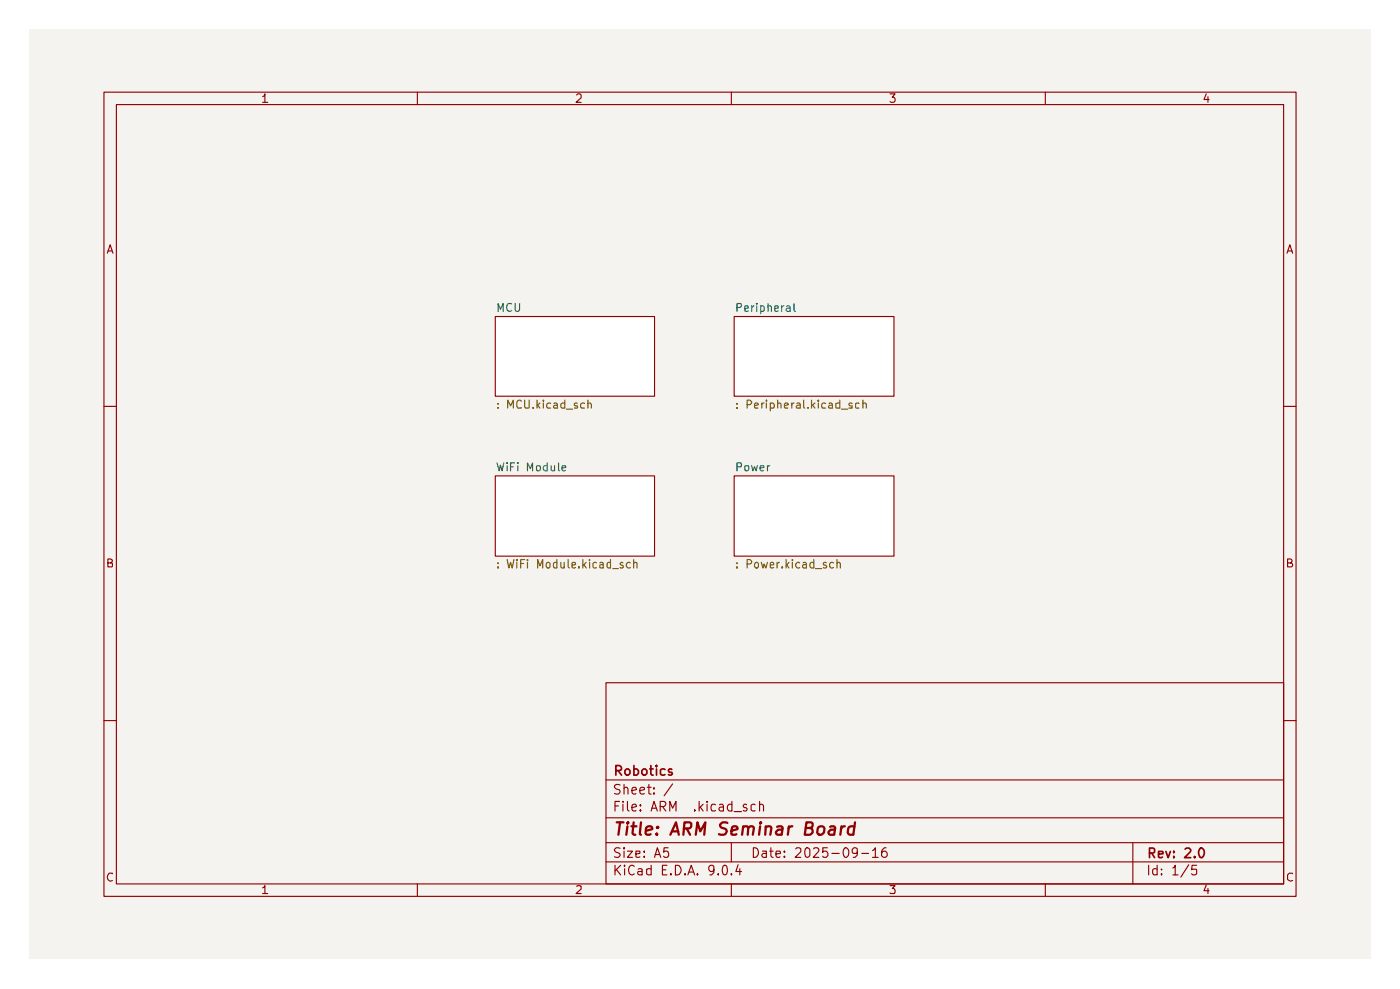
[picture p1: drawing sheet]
<svg xmlns="http://www.w3.org/2000/svg" width="210mm" height="148mm" viewBox="0 0 210 148" stroke-linecap="round" stroke-linejoin="round" font-family="sans-serif">
<path d="M4.4 4.4h201.1v139.3h-201.1z" fill="#f5f3ef"/>
<g fill="none" stroke="#900000" stroke-width=".17">
<path d="M15.6 13.8h178.7v120.5h-178.7zM17.4 15.7h175.1v116.7h-175.1zM39.4 14.5l.2-.2 .1-.2v1.2M39.4 15.3h.7M62.6 13.8v1.9M86.5 14.2l.1-.1h.4l.1 .1v.5l-.7 .6h.7M109.7 13.8v1.9M133.4 14.1h.8l-.4 .5 .3 .1 .1 .1-.1 .4-.2 .1-.5-.1M156.7 13.8v1.9M180.9 14.1l-.4 .8h.8M181.1 14.5v.8M16.1 37.9l.4-1.2 .4 1.2"/>
<path d="M16.2 37.6h.6M193 37.9l.4-1.2 .4 1.2M193.1 37.6h.6M15.6 60.9h1.8M192.5 60.9h1.8M16.2 84.3h.4l.3-.2-.1-.3-.6-.1v1.2h.6l.1-.5-.3-.1M193 84.3h.6l.1-.2-.1-.3-.6-.1v1.2h.6l.2-.1v-.2l-.2-.3h-.1M15.6 108h1.8M90.9 102.3h101.6v30.1h-101.6zM90.9 116.8h101.6M93 117.6a.67 .67 0 0 0-.8 0l-.1 .3 .3 .3 .4 .1a.33 .33 0 0 1 .1 .5l-.2 .2-.6-.1M93.6 118.1l.1-.2 .4 .1 .1 1"/>
<path d="M93.6 117.5v1.5M94.7 118.5l.7-.2-.1-.4-.5 .1-.1 .7 .3 .3 .3-.1M95.9 118.5l.7-.2v-.3l-.4-.1-.3 .3 .1 .7 .2 .1 .4-.1M97 117.9h.6M97.3 117.5v1.4l.3 .1M98.1 118.8v.1v.1l-.1-.1 .1-.1v.2M98.1 118v.1v.1l-.1-.1 .1-.1v.2M100.8 117.4l-1.2 1.8M192.5 108h1.8M16.9 130.9v-.1h-.6a.67 .67 0 0 0-.2 .7 .67 .67 0 0 0 .5 .5l.3-.1M39.4 133l.3-.3v1.2M39.4 133.9h.7"/>
<path d="M62.6 132.4v1.9M86.5 132.8l.1-.1 .5 .1v.4l-.7 .7h.7M90.9 129.1h101.6M90.9 126.2h101.6M90.9 122.5h101.6M92.2 129.6v1.5M92.2 120.7h.5M92.4 130.2l.7 .9M92.9 120.1h-.7v1.4M93 127.1l-.6-.1-.3 .3a.74 .74 0 0 0 .8 .6l.1 .3-.3 .2h-.6M93.1 129.6l-.9 .9M93.4 120.1h.1h-.1"/>
<path d="M93.4 120.5v1M93.6 127l-.1 .1 .1 .1v-.1v-.1v.2M93.6 127.5v.9M93.6 129.6v.1v.1v-.2v.2M93.6 130.1v1M94.1 127.5h.7l-.7 .9h.7M94.1 120.1v1.1l.2 .3M94.7 121l.7-.2-.1-.3-.5 .1-.1 .6 .3 .3 .3-.1M95.1 129.8a.49 .49 0 0 0-.6-.1 .49 .49 0 0 0-.3 .5v.3a.5 .5 0 0 0 .3 .5 .5 .5 0 0 0 .6-.1M95.3 127.9h.6v-.4h-.6v.9h.2h.4M95.7 130.2l.1-.1 .5 .1v.9M96 121.3l.1 .1-.1 .1-.1-.1 .1-.1v.2"/>
<path d="M96 120.6l.1 .1h-.1h-.1l.1-.1v.1M96.3 130.5l-.6 .1-.1 .1 .1 .3 .1 .1 .5-.1M96.6 128.3v.1h-.1l.1-.1v.1M96.6 127.5v.2l-.1-.1 .1-.1v.2M97.6 130.2l-.1-.1-.5 .1v.7a.48 .48 0 0 0 .6 .1M97.6 121.5l.5-1.4 .5 1.4M97.6 129.6v1.5M97.7 121.1h.7M98.1 128.4l.5-1.4 .5 1.4M98.2 128h.7M99 120.8h.6a.45 .45 0 0 0 .1-.7h-.7v1.4M99.3 130.3h.5"/>
<path d="M99.3 120.8l.5 .7M100 129.6h-.7v1.5h.7M100.2 127h-.6l-.1 .7 .2-.2h.3a.6 .6 0 0 1 .2 .9h-.5l-.2-.1M100.4 121.5v-1.4l.4 1 .6-1v1.4M100.6 130.9l.1 .1-.1 .1-.1-.1 .1-.1v.2M101.3 129.6a.73 .73 0 0 1 .8 .8 .73 .73 0 0 1-.8 .7zM102.7 130.9l.1 .1-.1 .1-.1-.1 .1-.1v.2M103.1 131.1l.5-1.5 .5 1.5M103.3 130.6h.7M104.1 121.3l.1 .1-.1 .1v-.2v.2M104.6 130.9l.1 .1-.1 .1-.1-.1 .1-.1v.2M104.8 120.1v1.4"/>
<path d="M105 120.9l.4 .6M105.4 120.5l-.6 .6M106 120.1h-.1h.2h-.1M106 120.5v1M107 130.2l-.1 .3-.4 .1-.2-.4v-.3l.2-.3h.3l.2 .2v.9l-.3 .4h-.3M107.3 120.6l-.4-.1a.6 .6 0 0 0 0 1l.4-.1M107.7 130.9v.2l-.1-.1 .1-.1v.2M107.9 120.6l.1-.1 .4 .1 .1 .9M108.5 129.7a.33 .33 0 0 1 .5 .1l.1 .4-.1 .7a.34 .34 0 0 1-.6 0l-.1-.7zM108.5 120.8l-.6 .2-.1 .2 .1 .2 .1 .1 .5-.1M109.7 130.9v.1v.1v-.2v.2M109.7 126.2v2.9"/>
<path d="M109.7 132.4v1.9M109.7 120.6l-.4-.1a.6 .6 0 0 0 0 1l.4-.1M109.7 120.1v1.4M110.1 121.6h1.1M110.7 129.5l-.4 1.1h.9M110.9 130.1v1M111.9 120.6l-.3-.1-.2 .2 .2 .3h.3l.1 .2-.1 .2v.1l-.5-.1M113 127a.72 .72 0 0 1 .7 .7 .72 .72 0 0 1-.7 .7zM113.2 120.6l-.3-.1-.3 .2v.6l.3 .2 .3-.1M113.9 120.7v-.1a.36 .36 0 0 1 .6 .1v.8M113.9 120.1v1.4M114.3 127.5h.6v.9"/>
<path d="M114.9 127.9h-.4l-.3 .2 .1 .3h.2h.4M115.4 127.5h.5M115.6 127v1.2l.1 .2h.2M116.3 127.9h.7l-.1-.4h-.5l-.1 .2 .1 .7h.1h.4M117.6 128.3l.1 .1h-.1h-.1l.1-.1v.1M117.6 127.5l.1 .1-.1 .1-.1-.1 .1-.1v.2M119.3 127.2l.2-.2 .5 .1 .1 .5-.9 .8h.9M120.7 127.2a.33 .33 0 0 1 .5-.1l.2 .2v.9l-.2 .2a.33 .33 0 0 1-.5-.1v-.4zM122 127.2l.2-.2h.3l.2 .1 .1 .3-.9 1h.9M124 127h-.6v.7l.1-.2h.4l.2 .4v.3l-.2 .2h-.4l-.1-.1M124.7 127.9h1.1M126.6 127.1l.2-.1a.75 .75 0 0 1 .5 .7 .75 .75 0 0 1-.5 .7 1.01 1.01 0 0 1-.2-1.3z"/>
<path d="M128.5 127.6l-.1 .3h-.5l-.1-.3v-.3l.2-.3h.3l.2 .2v.9l-.3 .3h-.3M129.2 127.9h1M130.8 127.4l.4-.4v1.4M130.8 128.4h.9M132.8 127h-.2l-.3 .3-.1 .3v.6l.3 .2h.3l.2-.2v-.3l-.2-.4a.48 .48 0 0 0-.6 .4M133.4 132.7h.8l-.4 .4a.33 .33 0 0 1 .4 .3l-.1 .5-.7-.1M156.7 132.4v1.9M169.8 126.2v6.2M172.2 129.6v1.5M173.5 130.2l-.4-.1-.3 .3 .1 .6 .2 .1 .4-.1M173.5 129.6v1.5M174.2 130.9v.2l-.1-.1 .1-.1v.2"/>
<path d="M174.2 130.2v.1l-.1-.1 .1 .1M175.9 130.1l.2-.2 .1-.3v1.5M175.9 131.1h.7M178.2 129.5l-1.2 1.9M179.4 129.6h-.7v.7l.6-.1 .1 .7-.2 .2h-.4l-.1-.2M180.9 132.6l-.4 .8h.8M181.1 133.1v.8M193.8 130.9l-.5-.1-.3 .3v.6l.5 .3 .3-.1"/>
</g>
<g fill="none" stroke="#900000" stroke-width=".25">
<path d="M92.3 115.5l.8-.1a.42 .42 0 0 0-.3-.7h-.5v1.4M92.7 115.5l.5 .6M93.7 115.5l.2-.3h.3l.3 .3v.4l-.3 .2h-.3l-.2-.2zM95 115.3l.5-.1 .2 .3v.4l-.2 .2-.5-.1M95 114.7v1.4M96.2 115.5l.3-.3h.2l.3 .3v.4l-.3 .2h-.2l-.3-.2zM97.4 115.2h.5M97.6 114.7v1.3l.2 .1h.1M98.4 114.7l-.1 .1 .1 .1v-.2v.2M98.4 115.2v.9M99.7 115.3a.48 .48 0 0 0-.7 .1v.6a.48 .48 0 0 0 .7 0M100.7 115.3l-.3-.1-.2 .3 .2 .2h.3l.1 .3-.2 .1-.4-.1"/>
<path d="M172.3 127.8l.7-.1 .1-.5-.2-.2h-.6v1.5M172.7 127.8l.4 .7M173.7 128l.7-.1-.1-.3h-.6v.8l.2 .1 .4-.1M174.8 127.6l.3 .9 .4-.9M176 128.3l.1 .1-.1 .1v-.2v.2M176 127.6h.1l-.1 .1v-.1v.1M177.7 127.2l.2-.2h.4l.2 .3v.2l-.9 1h.9M179.1 128.3l.1 .1-.1 .1-.1-.1 .1-.1v.2M179.9 127.1l.2-.1a.76 .76 0 0 1 .5 .8 .76 .76 0 0 1-.5 .7 1.01 1.01 0 0 1-.2-1.4z"/>
</g>
<g fill="none" stroke="#900000" stroke-width=".34">
<path d="M92.5 123.2h1M93 123.2l-.3 1.9M94.1 123.8l-.2 1.3M94.2 123.2l-.1 .2 .1-.1v-.1l-.1 .2M94.7 123.8h.7M95 123.2l-.2 1.6 .1 .2 .4 .1M96.1 123.2l-.2 1.6v.2l.2 .1M96.9 124.5l.9-.3-.1-.3a.6 .6 0 0 0-.8 .1l-.1 .8 .1 .2 .1 .1 .5-.1M98.5 124.9l.1 .1-.1 .1-.1-.1 .1-.1v.2M98.6 123.9l.1 .1h-.1h-.1l.1-.1v.1M100.5 125.1l.9-1.9 .4 1.9M100.8 124.6h.9"/>
<path d="M102.5 124.1l1-.1 .1-.2v-.4l-.2-.2h-.8l-.1 1.9M103 124.1l.5 1M104.3 125.1l.3-1.9 .4 1.4 .8-1.4-.2 1.9M109.1 123.3a.79 .79 0 0 0-1.1 .2 .45 .45 0 0 0 .3 .5l.6 .3 .1 .3-.2 .3a.92 .92 0 0 1-1 .1M109.7 124.5l.9-.3-.1-.3-.2-.1-.5 .1-.1 .9v.2l.1 .1 .6-.1M111.4 124l.3-.2 .4 .1 .1 .1-.1 1.1M111.4 123.8l-.1 1.3M112.2 124a.47 .47 0 0 1 .4-.2 .47 .47 0 0 1 .4 .2l-.1 1.1M114 123.8l-.2 1.3M114.1 123.2l-.1 .2 .1-.1v-.1l-.1 .2M114.8 124a.53 .53 0 0 1 .9 0l-.2 1.1M114.8 123.8l-.1 1.3"/>
<path d="M116.5 123.9l.3-.1 .5 .1 .1 .1-.2 1.1M117.3 124.2l-.6 .1-.4 .3 .1 .4 .2 .1 .6-.1M118.3 123.8l-.2 1.3M118.8 123.8l-.5 .2-.1 .1M120.8 124h.9l.1-.3v-.4l-.9-.1-.2 1.9h.7l.4-.4a.49 .49 0 0 0-.4-.7M122.7 124a.54 .54 0 0 1 .9 .1l-.1 .6-.2 .3a.48 .48 0 0 1-.8-.3zM124.5 123.9l.5-.1 .2 .2-.1 1.1M125.1 124.2l-.5 .1-.4 .3 .1 .4 .2 .1 .6-.1M126.2 123.8l-.2 1.3M126.7 123.8l-.4 .1-.2 .2M128.1 123.9a.65 .65 0 0 0-.9 .2l-.1 .6 .1 .2 .2 .2 .5-.1M128.2 123.2l-.3 1.9"/>
</g>
<g fill="#fff">
<path d="M110.1 71.3h23.9v12h-23.9z"/>
<path d="M110.1 47.4h23.9v12h-23.9z"/>
<path d="M74.3 71.3h23.8v12h-23.8z"/>
<path d="M74.3 47.4h23.8v12h-23.8z"/>
</g>
<path d="M74.3 47.4h23.8v12h-23.8zM110.1 47.4h23.9v12h-23.9zM74.3 71.3h23.8v12h-23.8zM110.1 71.3h23.9v12h-23.9z" fill="none" stroke="#900000" stroke-width=".17"/>
<g fill="none" stroke="#006665" stroke-width=".17">
<path d="M74.7 46.7v-1.2l.3 .8 .4-.8v1.2M76.7 45.6l-.5-.1-.2 .1v.4v.5l.4 .2 .3-.2M77.2 45.5v.9a.34 .34 0 0 0 .3 .3 .34 .34 0 0 0 .3-.1l.1-1.1M110.5 46.1l.6-.1 .1-.2-.1-.3h-.6v1.2M111.7 46.2h.5v-.3l-.2-.1-.3 .1v.7l.2 .1 .3-.1M112.7 45.8v.9M113 45.8l-.3 .3M113.5 45.5h-.1l.1 .1v-.1v.1M113.5 45.8v.9M114.1 45.9l.3-.1 .2 .2v.5l-.2 .2-.3-.1M114.1 45.8v1.2M115.2 46l.1-.2h.2l.2 .2v.7"/>
<path d="M115.2 45.5v1.2M116.2 46.2h.5v-.3l-.2-.1-.3 .1v.7l.1 .1 .4-.1M117.2 45.8v.9M117.5 45.8l-.3 .3M117.9 45.9l.4-.1 .2 .2v.7M118.5 46.2h-.5l-.1 .1v.2l.1 .2 .5-.1M119 45.5v1l.2 .2M74.5 69.3l.4 1.2 .1-.8 .3 .8 .2-1.2M76 69.3v.1M76 69.8v.7M76.5 69.9h.5M77.1 69.3h-.6v1.2"/>
<path d="M77.6 69.3v.1M77.6 69.8v.7M79.1 70.5v-1.2l.4 .9 .3-.9v1.2M80.5 69.8h.4l.1 .1v.4l-.2 .2-.4-.1zM82 69.8h-.4l-.1 .1v.5l.2 .1 .3-.1M82 69.3v1.2M82.6 69.8v.6l.2 .1 .3-.1M83.1 69.8v.7M83.7 69.3v1.1l.2 .1M84.3 70.1l.5-.1v-.2h-.5v.1v.5l.1 .1 .4-.1M110.5 69.9h.6l.1-.1-.1-.5h-.6v1.2M111.7 69.9l.5-.1 .1 .1-.1 .5-.2 .1-.3-.1z"/>
<path d="M112.7 69.8l.2 .7 .2-.6 .3 .6 .1-.7M114 70.1l.6-.1-.1-.2h-.4l-.1 .1v.5l.1 .1 .4-.1M115.1 69.8v.7M115.4 69.8h-.2l-.1 .1"/>
</g>
<g fill="none" stroke="#755500" stroke-width=".17">
<path d="M78.7 60v1l.1 .1h.5v-1.1M80.5 60v1.1M81.5 60v.1v-.1v.1M84.7 60v1.1h-.4l-.2-.1 .1-.5 .1-.1 .4 .1M88.1 60v1.1M114.9 60v.1l.1-.1h-.1v.1M116.6 60v1.1M120.5 60v1l.2 .1M121.7 60v1.1M122.7 60h-.1l.1 .1 .1-.1h-.1v.1M125.9 60v1.1h-.5l-.1-.6 .3-.1 .3 .1M129.4 60v1.1"/>
<path d="M74.7 61.1h-.1h.1M74.7 60.5h-.1h.1M76.1 61.1v-1.1l.4 .8 .5-.8v1.1M78.2 60.1v-.1a.42 .42 0 0 0-.7 .3v.6l.1 .2h.6M79.9 61.1h.1h-.2h.1M80.6 60.7l.3 .4M80.9 60.4l-.4 .4M81.5 60.4v.7M82.6 60.5l-.4-.1-.2 .2v.4l.1 .1h.5M83.1 60.5l.3-.1 .2 .1v.6h-.5l-.1-.2 .1-.2 .5-.1M84.9 61.3h1M86.5 60.5v-.1l-.4 .1v.2l.4 .1 .1 .2-.1 .1h-.4"/>
<path d="M87.6 60.5l-.3-.1-.3 .2v.4l.2 .1h.4M88.1 60.5l.4-.1 .2 .1v.6M110.5 61.1h.1h-.2h.1M110.5 60.5h.1h-.1h-.1h.1M112 60.6h.4l.3-.2v-.2l-.3-.2h-.4v1.1M113.1 60.8l.6-.2-.2-.2h-.2l-.2 .1v.5l.1 .1h.4M114.2 60.4v.7M114.6 60.4l-.4 .1v.1M114.9 60.4v.7M115.5 60.5a.36 .36 0 0 1 .6 .1l-.1 .5h-.5M115.5 60.4v1.2M116.6 60.5l.3-.1 .2 .1v.6"/>
<path d="M117.6 60.8l.6-.2-.2-.2h-.2l-.2 .1v.5l.1 .1h.4M118.7 60.4v.7M119 60.4l-.2 .1-.1 .1M119.5 60.5l.3-.1 .2 .1v.6h-.5l-.1-.2 .2-.2 .4-.1M121.2 61.1h-.1h.1M121.8 60.7l.4 .4M122.2 60.4l-.5 .4M122.7 60.4v.7M123.8 60.5a.36 .36 0 0 0-.6 .1l.1 .5h.5M124.3 60.5l.3-.1 .2 .1v.6h-.5l-.1-.2 .2-.2 .4-.1M126.2 61.3h.9M127.8 60.5l-.4-.1-.1 .1 .1 .3h.4v.3h-.5"/>
<path d="M128.8 60.5l-.1-.1-.4 .1v.6h.5M129.4 60.5l.3-.1 .2 .1v.6M74.7 84.9v.2l-.1-.1 .1-.1v.2M74.7 84.3l-.1 .1 .1-.1v.1M76 83.8l.3 1.3 .2-.8 .3 .8 .3-1.3M77.5 83.8v.2l.1-.1-.1-.1v.2M77.5 84.3v.8M78.1 84.4h.4M78.7 83.8h-.6v1.3M79.1 83.8l-.1 .1 .1 .1 .1-.1-.1-.1v.2M79.1 84.3v.8M80.6 85.1v-1.3l.3 1 .5-1v1.3"/>
<path d="M82 84.3h.3l.2 .1v.5l-.2 .2a.33 .33 0 0 1-.4-.3zM83.5 84.3h-.4l-.1 .1v.5l.1 .2 .4-.1M83.5 83.8v1.3M84.1 84.3v.6l.2 .2h.1l.2-.2M84.6 84.3v.8M85.2 83.8v1.1l.2 .2M85.8 84.7l.5-.1v-.3h-.2h-.3v.7l.1 .1 .4-.1M86.8 84.9l.1 .1-.1 .1v-.2v.2M87.4 83.8v1.3M87.6 84.6l.3 .5M87.9 84.3l-.5 .5M88.4 83.8l-.1 .1 .1 .1v-.2v.2"/>
<path d="M88.4 84.3v.8M89.4 84.3h-.3l-.2 .1v.5l.2 .2 .3-.1M89.9 84.3h.2h.3v.8M90.4 84.6l-.5 .1v.3l.2 .1 .3-.1M91.5 84.3h-.3l-.2 .1v.5l.2 .2 .3-.1M91.5 83.8v1.3M91.9 85.2h.8M93.4 84.3h-.3l-.1 .2 .1 .2h.2l.2 .2-.2 .2-.3-.1M94.5 84.3h-.3l-.3 .2v.3l.3 .3 .3-.1M95 84.4l.2-.1h.3v.8M95 83.8v1.3M110.5 84.9l.1 .1-.1 .1-.1-.1 .1-.1v.2"/>
<path d="M110.5 84.3l.1 .1h-.2l.1-.1v.1M112 84.5h.4a.33 .33 0 0 0 .3-.4l-.3-.3h-.4v1.3M113.2 84.3h.3l.2 .1v.5l-.2 .2a.33 .33 0 0 1-.4-.3zM114.1 84.3l.3 .8 .2-.6 .2 .6 .3-.8M115.5 84.7l.5-.1v-.3h-.2h-.3v.7l.2 .1 .3-.1M116.5 84.3v.8M116.8 84.3l-.3 .2M117.3 84.9l.1 .1-.1 .1-.1-.1 .1-.1v.2M117.9 83.8v1.3M117.9 84.6l.4 .5M118.3 84.3l-.4 .5M118.8 83.8v.2l.1-.1-.1-.1v.2"/>
<path d="M118.8 84.3v.8M119.9 84.3h-.3l-.3 .2v.3l.3 .3 .3-.1M120.4 84.3h.3l.2 .1v.7M120.9 84.6h-.4l-.2 .2v.1l.2 .2 .4-.1M122 84.3h-.2a.33 .33 0 0 0-.4 .2v.3a.34 .34 0 0 0 .3 .3 .34 .34 0 0 0 .3-.1M122 83.8v1.3M122.3 85.2h.9M123.9 84.3h-.1h-.3v.3l.3 .1 .2 .2-.2 .2-.3-.1M125 84.3h-.2a.33 .33 0 0 0-.4 .2v.3a.34 .34 0 0 0 .2 .3 .34 .34 0 0 0 .4-.1M125.5 84.4l.2-.1h.1l.2 .1v.7M125.5 83.8v1.3"/>
</g>
</svg>
